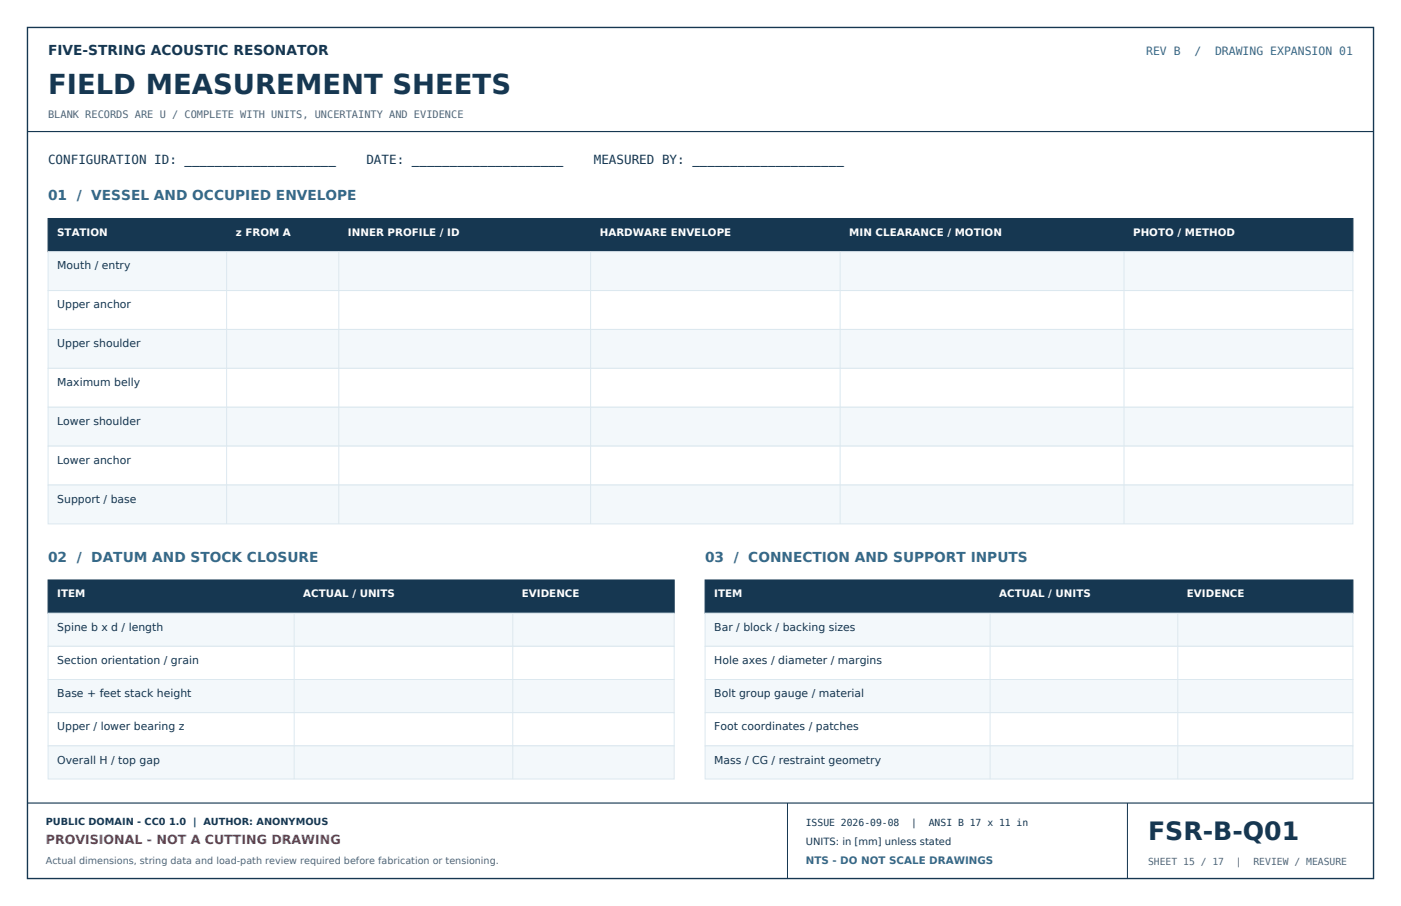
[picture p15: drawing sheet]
<svg xmlns="http://www.w3.org/2000/svg" width="432mm" height="279mm" viewBox="0 0 432 279" stroke-linecap="round" stroke-linejoin="round" font-family="sans-serif">
<defs><g id="words">
<text font-size="8.5" fill="#163751" x="14.8" y="28.9">FIELD MEASUREMENT SHEETS</text>
<text font-size="7.8" fill="#163751" x="353.8" y="258.9">FSR-B-Q01</text>
<text font-size="4.2" fill="#163751" x="14.8" y="16.9">FIVE-STRING ACOUSTIC RESONATOR</text>
<g font-size="4.2" fill="#356a8a">
<text x="14.8" y="61.7">01 / VESSEL AND OCCUPIED ENVELOPE</text>
<text x="14.8" y="173.2">02 / DATUM AND STOCK CLOSURE</text>
<text x="217.3" y="173.2">03 / CONNECTION AND SUPPORT INPUTS</text>
</g>
<g font-size="3.9" fill="#163751">
<text x="14.8" y="50.4">CONFIGURATION ID: ____________________</text>
<text x="112.9" y="50.4">DATE: ____________________</text>
<text x="183" y="50.4">MEASURED BY: ____________________</text>
</g>
<text font-size="3.9" fill="#a13f3b" x="14.1" y="260.3">PROVISIONAL - NOT A CUTTING DRAWING</text>
<g font-size="3.5" fill="#356a8a">
<text x="353.3" y="16.9">REV B</text>
<text x="368.1" y="16.9">/</text>
<text x="374.5" y="16.9">DRAWING EXPANSION 01</text>
</g>
<g font-size="3.4" fill="#163751">
<text x="17.6" y="83.1">Mouth / entry</text>
<text x="17.6" y="95.1">Upper anchor</text>
<text x="17.6" y="107.1">Upper shoulder</text>
<text x="17.6" y="119.1">Maximum belly</text>
<text x="17.6" y="131.1">Lower shoulder</text>
<text x="17.6" y="143.1">Lower anchor</text>
<text x="17.6" y="155">Support / base</text>
<text x="17.6" y="194.6">Spine b x d / length</text>
<text x="220.1" y="194.6">Bar / block / backing sizes</text>
<text x="17.6" y="204.8">Section orientation / grain</text>
<text x="220.1" y="204.8">Hole axes / diameter / margins</text>
<text x="17.6" y="215">Base + feet stack height</text>
<text x="220.1" y="215">Bolt group gauge / material</text>
<text x="17.6" y="225.2">Upper / lower bearing z</text>
<text x="220.1" y="225.2">Foot coordinates / patches</text>
<text x="17.6" y="235.5">Overall H / top gap</text>
<text x="220.1" y="235.5">Mass / CG / restraint geometry</text>
</g>
<text font-size="3.2" fill="#536773" x="14.8" y="36.3">BLANK RECORDS ARE U / COMPLETE WITH UNITS, UNCERTAINTY AND EVIDENCE</text>
<g font-size="3.2" fill="#fff">
<text x="17.6" y="72.7">STATION</text>
<text x="72.7" y="72.7">z FROM A</text>
<text x="107.2" y="72.7">INNER PROFILE / ID</text>
<text x="184.9" y="72.7">HARDWARE ENVELOPE</text>
<text x="261.8" y="72.7">MIN CLEARANCE / MOTION</text>
<text x="349.2" y="72.7">PHOTO / METHOD</text>
<text x="17.6" y="184.1">ITEM</text>
<text x="93.5" y="184.1">ACTUAL / UNITS</text>
<text x="160.9" y="184.1">EVIDENCE</text>
<text x="220.1" y="184.1">ITEM</text>
<text x="308" y="184.1">ACTUAL / UNITS</text>
<text x="365.8" y="184.1">EVIDENCE</text>
</g>
<text font-size="3.2" fill="#356a8a" x="248.4" y="266.3">NTS - DO NOT SCALE DRAWINGS</text>
<text font-size="3.1" fill="#163751" x="248.4" y="260.7">UNITS: in [mm] unless stated</text>
<g font-size="3" fill="#163751">
<text x="14.1" y="254.4">PUBLIC DOMAIN - CC0 1.0 | AUTHOR: ANONYMOUS</text>
<text x="248.4" y="254.7">ISSUE 2026-09-08</text>
<text x="280.8" y="254.7">|</text>
<text x="286.3" y="254.7">ANSI B 17 x 11 in</text>
</g>
<g font-size="3" fill="#536773">
<text x="14.1" y="266.3">Actual dimensions, string data and load-path review required before fabrication or tensioning.</text>
<text x="353.8" y="266.7">SHEET 15 / 17</text>
<text x="380.9" y="266.7">|</text>
<text x="386.3" y="266.7">REVIEW / MEASURE</text>
</g>
</g></defs>
<path d="M8.5 8.5h414.8v262.4h-414.8z" fill="none" stroke="#163751" stroke-width=".42"/>
<path d="M8.5 40.6h414.8M8.5 247.6h414.8" fill="none" stroke="#163751" stroke-width=".35"/>
<path d="M242.7 247.6v23.3M347.5 247.6v23.3" fill="none" stroke="#163751" stroke-width=".31"/>
<path d="M14.8 67.4h402.2v10.2h-402.2z" fill-rule="evenodd" fill="#163751" stroke="#163751" stroke-width=".31"/>
<path d="M14.8 77.6h402.2v12h-402.2z" fill-rule="evenodd" fill="#f3f8fb" stroke="#dce8ef" stroke-width=".31"/>
<path d="M69.8 77.6v12M104.4 77.6v12M182 77.6v12M258.9 77.6v12M346.4 77.6v12" fill="none" stroke="#dce8ef" stroke-width=".31"/>
<path d="M14.8 89.6h402.2v12h-402.2z" fill-rule="evenodd" fill="#fff" stroke="#dce8ef" stroke-width=".31"/>
<path d="M69.8 89.6v12M104.4 89.6v12M182 89.6v12M258.9 89.6v12M346.4 89.6v12" fill="none" stroke="#dce8ef" stroke-width=".31"/>
<path d="M14.8 101.6h402.2v12h-402.2z" fill-rule="evenodd" fill="#f3f8fb" stroke="#dce8ef" stroke-width=".31"/>
<path d="M69.8 101.6v12M104.4 101.6v12M182 101.6v12M258.9 101.6v12M346.4 101.6v12" fill="none" stroke="#dce8ef" stroke-width=".31"/>
<path d="M14.8 113.6h402.2v12h-402.2z" fill-rule="evenodd" fill="#fff" stroke="#dce8ef" stroke-width=".31"/>
<path d="M69.8 113.6v12M104.4 113.6v12M182 113.6v12M258.9 113.6v12M346.4 113.6v12" fill="none" stroke="#dce8ef" stroke-width=".31"/>
<path d="M14.8 125.6h402.2v12h-402.2z" fill-rule="evenodd" fill="#f3f8fb" stroke="#dce8ef" stroke-width=".31"/>
<path d="M69.8 125.6v12M104.4 125.6v12M182 125.6v12M258.9 125.6v12M346.4 125.6v12" fill="none" stroke="#dce8ef" stroke-width=".31"/>
<path d="M14.8 137.6h402.2v12h-402.2z" fill-rule="evenodd" fill="#fff" stroke="#dce8ef" stroke-width=".31"/>
<path d="M69.8 137.6v12M104.4 137.6v12M182 137.6v12M258.9 137.6v12M346.4 137.6v12" fill="none" stroke="#dce8ef" stroke-width=".31"/>
<path d="M14.8 149.6h402.2v12h-402.2z" fill-rule="evenodd" fill="#f3f8fb" stroke="#dce8ef" stroke-width=".31"/>
<path d="M69.8 149.6v12M104.4 149.6v12M182 149.6v12M258.9 149.6v12M346.4 149.6v12" fill="none" stroke="#dce8ef" stroke-width=".31"/>
<path d="M14.8 178.9h193v10.2h-193z" fill-rule="evenodd" fill="#163751" stroke="#163751" stroke-width=".31"/>
<path d="M14.8 189.1h193v10.2h-193z" fill-rule="evenodd" fill="#f3f8fb" stroke="#dce8ef" stroke-width=".31"/>
<path d="M90.7 189.1v10.2M158 189.1v10.2" fill="none" stroke="#dce8ef" stroke-width=".31"/>
<path d="M14.8 199.3h193v10.2h-193z" fill-rule="evenodd" fill="#fff" stroke="#dce8ef" stroke-width=".31"/>
<path d="M90.7 199.3v10.2M158 199.3v10.2" fill="none" stroke="#dce8ef" stroke-width=".31"/>
<path d="M14.8 209.5h193v10.3h-193z" fill-rule="evenodd" fill="#f3f8fb" stroke="#dce8ef" stroke-width=".31"/>
<path d="M90.7 209.5v10.3M158 209.5v10.3" fill="none" stroke="#dce8ef" stroke-width=".31"/>
<path d="M14.8 219.8h193v10.2h-193z" fill-rule="evenodd" fill="#fff" stroke="#dce8ef" stroke-width=".31"/>
<path d="M90.7 219.8v10.2M158 219.8v10.2" fill="none" stroke="#dce8ef" stroke-width=".31"/>
<path d="M14.8 230h193v10.2h-193z" fill-rule="evenodd" fill="#f3f8fb" stroke="#dce8ef" stroke-width=".31"/>
<path d="M90.7 230v10.2M158 230v10.2" fill="none" stroke="#dce8ef" stroke-width=".31"/>
<path d="M217.3 178.9h199.7v10.2h-199.7z" fill-rule="evenodd" fill="#163751" stroke="#163751" stroke-width=".31"/>
<path d="M217.3 189.1h199.7v10.2h-199.7z" fill-rule="evenodd" fill="#f3f8fb" stroke="#dce8ef" stroke-width=".31"/>
<path d="M305.2 189.1v10.2M363 189.1v10.2" fill="none" stroke="#dce8ef" stroke-width=".31"/>
<path d="M217.3 199.3h199.7v10.2h-199.7z" fill-rule="evenodd" fill="#fff" stroke="#dce8ef" stroke-width=".31"/>
<path d="M305.2 199.3v10.2M363 199.3v10.2" fill="none" stroke="#dce8ef" stroke-width=".31"/>
<path d="M217.3 209.5h199.7v10.3h-199.7z" fill-rule="evenodd" fill="#f3f8fb" stroke="#dce8ef" stroke-width=".31"/>
<path d="M305.2 209.5v10.3M363 209.5v10.3" fill="none" stroke="#dce8ef" stroke-width=".31"/>
<path d="M217.3 219.8h199.7v10.2h-199.7z" fill-rule="evenodd" fill="#fff" stroke="#dce8ef" stroke-width=".31"/>
<path d="M305.2 219.8v10.2M363 219.8v10.2" fill="none" stroke="#dce8ef" stroke-width=".31"/>
<path d="M217.3 230h199.7v10.2h-199.7z" fill-rule="evenodd" fill="#f3f8fb" stroke="#dce8ef" stroke-width=".31"/>
<path d="M305.2 230v10.2M363 230v10.2" fill="none" stroke="#dce8ef" stroke-width=".31"/>
<use href="#words"/>
</svg>
